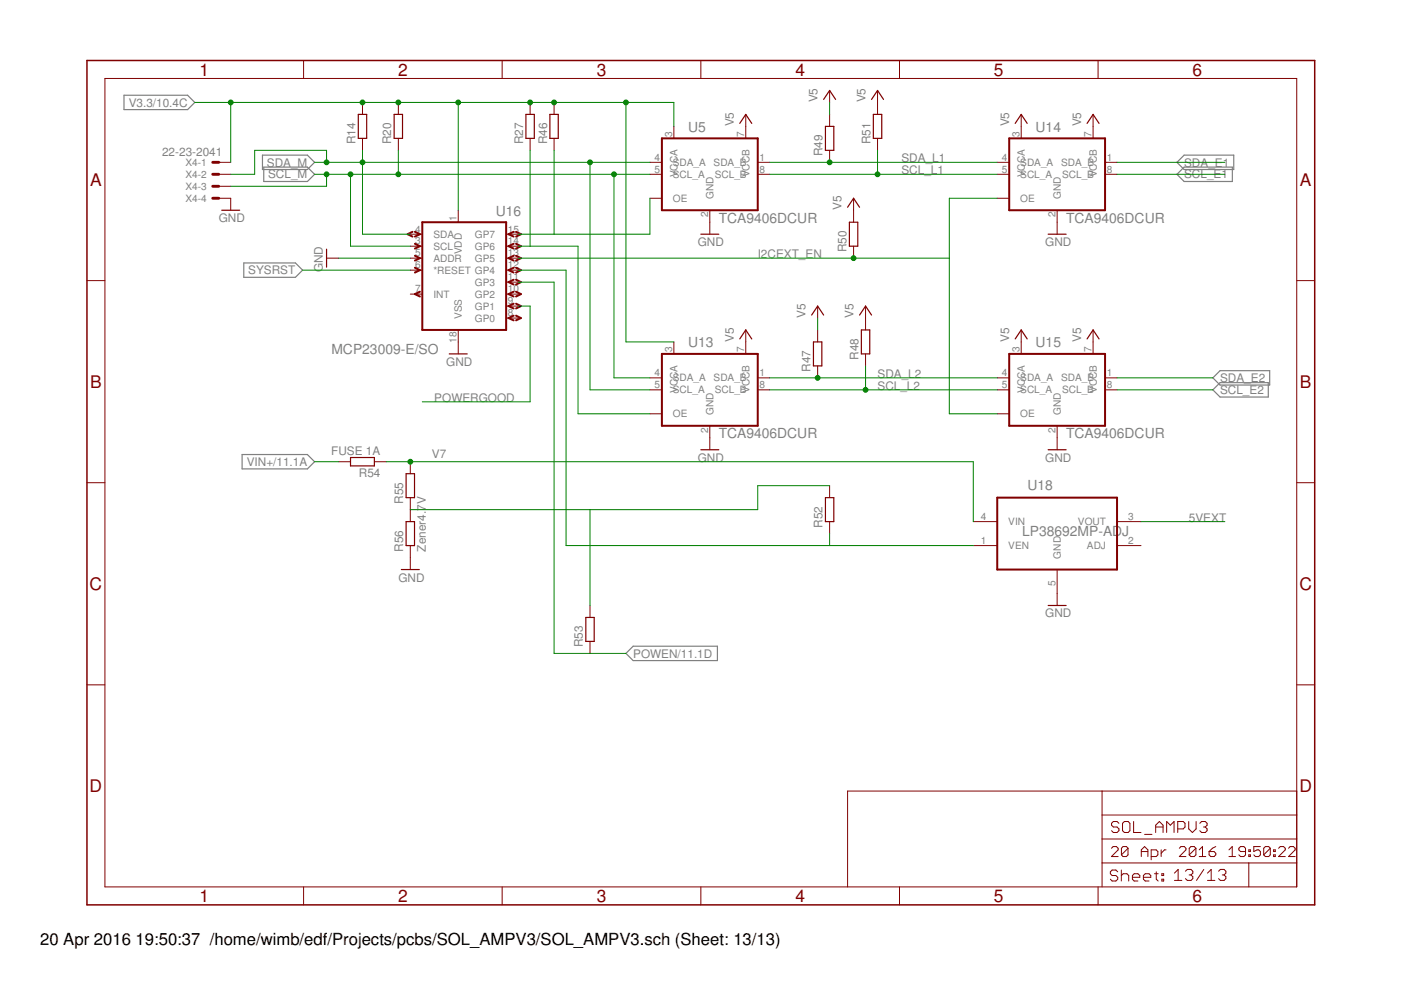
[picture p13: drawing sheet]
<svg xmlns="http://www.w3.org/2000/svg" width="297mm" height="210mm" viewBox="0 0 297 210" stroke-linecap="round" stroke-linejoin="round" font-family="sans-serif">
<defs><g id="words">
<g font-size="3.7" fill="#800000">
<text x="42.3" y="16">1</text>
<text x="84.4" y="16">2</text>
<text x="126.5" y="16">3</text>
<text x="168.6" y="16">4</text>
<text x="210.7" y="16">5</text>
<text x="252.9" y="16">6</text>
<text x="19.1" y="39.4">A</text>
<text x="275.6" y="39.4">A</text>
<text x="19.1" y="82.2">B</text>
<text x="275.6" y="82.2">B</text>
<text x="19" y="125.1">C</text>
<text x="275.5" y="125.1">C</text>
<text x="19" y="167.9">D</text>
<text x="275.5" y="167.9">D</text>
<text x="42.3" y="191.2">1</text>
<text x="84.4" y="191.2">2</text>
<text x="126.5" y="191.2">3</text>
<text x="168.6" y="191.2">4</text>
<text x="210.7" y="191.2">5</text>
<text x="252.9" y="191.2">6</text>
</g>
<g font-size="3.5">
<text x="8.5" y="200.4">20 Apr 2016</text>
<text x="28.8" y="200.4">19:50:37 /home/wimb/edf/Projects/pcbs/SOL_AMPV3/SOL_AMPV3.sch (Sheet: 13/13)</text>
</g>
<g font-size="2.9" fill="#808080">
<text x="145.9" y="28">U5</text>
<text x="219.6" y="28">U14</text>
<text x="105.1" y="45.9">U16</text>
<text x="152.4" y="47.2">TCA9406DCUR</text>
<text x="226" y="47.2">TCA9406DCUR</text>
<text x="70.3" y="75.1">MCP23009-E/SO</text>
<text x="145.9" y="73.7">U13</text>
<text x="219.6" y="73.7">U15</text>
<text x="152.4" y="92.9">TCA9406DCUR</text>
<text x="226" y="92.9">TCA9406DCUR</text>
<text x="217.8" y="104">U18</text>
<text x="216.7" y="113.6">LP38692MP-ADJ</text>
</g>
<g font-size="2.5" fill="#808080">
<text x="27.3" y="22.6">V3.3/10.4C</text>
<text x="173.3" y="21.7" transform="rotate(-90 173.3 21.7)">V5</text>
<text x="183.5" y="21.7" transform="rotate(-90 183.5 21.7)">V5</text>
<text x="155.6" y="26.8" transform="rotate(-90 155.6 26.8)">V5</text>
<text x="214" y="26.8" transform="rotate(-90 214 26.8)">V5</text>
<text x="229.2" y="26.8" transform="rotate(-90 229.2 26.8)">V5</text>
<text x="34.4" y="33">22-23-2041</text>
<text x="56.6" y="35.3">SDA_M</text>
<text x="75.3" y="30.6" transform="rotate(-90 75.3 30.6)">R14</text>
<text x="83" y="30.6" transform="rotate(-90 83 30.6)">R20</text>
<text x="110.9" y="30.6" transform="rotate(-90 110.9 30.6)">R27</text>
<text x="116" y="30.6" transform="rotate(-90 116 30.6)">R46</text>
<text x="174.4" y="33.1" transform="rotate(-90 174.4 33.1)">R49</text>
<text x="184.5" y="30.6" transform="rotate(-90 184.5 30.6)">R51</text>
<text x="191.1" y="34.4">SDA_L1</text>
<text x="251.1" y="35.3">SDA_E1</text>
<text x="56.8" y="37.8">SCL_M</text>
<text x="191.1" y="37">SCL_L1</text>
<text x="251.1" y="37.8">SCL_E1</text>
<text x="46.4" y="47.1">GND</text>
<text x="178.4" y="44.6" transform="rotate(-90 178.4 44.6)">V5</text>
<text x="148" y="52.2">GND</text>
<text x="179.5" y="53.5" transform="rotate(-90 179.5 53.5)">R50</text>
<text x="221.6" y="52.2">GND</text>
<text x="52.6" y="58.2">SYSRST</text>
<text x="68.5" y="57.7" transform="rotate(-90 68.5 57.7)">GND</text>
<text x="160.7" y="54.7">I2CEXT_EN</text>
<text x="170.8" y="67.4" transform="rotate(-90 170.8 67.4)">V5</text>
<text x="181" y="67.4" transform="rotate(-90 181 67.4)">V5</text>
<text x="94.6" y="77.6">GND</text>
<text x="155.6" y="72.5" transform="rotate(-90 155.6 72.5)">V5</text>
<text x="182" y="76.3" transform="rotate(-90 182 76.3)">R48</text>
<text x="214" y="72.5" transform="rotate(-90 214 72.5)">V5</text>
<text x="229.2" y="72.5" transform="rotate(-90 229.2 72.5)">V5</text>
<text x="171.9" y="78.9" transform="rotate(-90 171.9 78.9)">R47</text>
<text x="186" y="80.1">SDA_L2</text>
<text x="186" y="82.7">SCL_L2</text>
<text x="258.7" y="81">SDA_E2</text>
<text x="258.7" y="83.6">SCL_E2</text>
<text x="92.1" y="85.2">POWERGOOD</text>
<text x="52.3" y="98.8">VIN+/11.1A</text>
<text x="70.2" y="96.4">FUSE 1A</text>
<text x="76.1" y="101.2">R54</text>
<text x="91.6" y="97.1">V7</text>
<text x="148" y="97.9">GND</text>
<text x="221.6" y="97.9">GND</text>
<text x="85.5" y="106.8" transform="rotate(-90 85.5 106.8)">R55</text>
<text x="174.4" y="111.9" transform="rotate(-90 174.4 111.9)">R52</text>
<text x="252.1" y="110.6">5VEXT</text>
<text x="85.5" y="116.9" transform="rotate(-90 85.5 116.9)">R56</text>
<text x="90.3" y="116.9" transform="rotate(-90 90.3 116.9)">Zener4.7V</text>
<text x="84.5" y="123.3">GND</text>
<text x="221.6" y="130.9">GND</text>
<text x="123.6" y="137.3" transform="rotate(-90 123.6 137.3)">R53</text>
<text x="134.2" y="139.4">POWEN/11.1D</text>
</g>
<g font-size="2.1" fill="#808080">
<text x="142.5" y="29" transform="rotate(-90 142.5 29)">3</text>
<text x="157.8" y="29" transform="rotate(-90 157.8 29)">7</text>
<text x="216.2" y="29" transform="rotate(-90 216.2 29)">3</text>
<text x="231.4" y="29" transform="rotate(-90 231.4 29)">7</text>
<text x="39.3" y="35.2">X4-1</text>
<text x="138.8" y="34.1">4</text>
<text x="142.7" y="35.2">SDA_A</text>
<text x="151.3" y="35.2">SDA_B</text>
<text x="161" y="34.1">1</text>
<text x="212.4" y="34.1">4</text>
<text x="216.3" y="35.2">SDA_A</text>
<text x="225" y="35.2">SDA_B</text>
<text x="234.7" y="34.1">1</text>
<text x="39.3" y="37.7">X4-2</text>
<text x="39.3" y="40.3">X4-3</text>
<text x="138.8" y="36.6">5</text>
<text x="142.7" y="37.7">SCL_A</text>
<text x="143.6" y="37.6" transform="rotate(-90 143.6 37.6)">VCCA</text>
<text x="151.5" y="37.7">SCL_B</text>
<text x="158.9" y="37.6" transform="rotate(-90 158.9 37.6)">VCCB</text>
<text x="161" y="36.6">8</text>
<text x="212.4" y="36.6">5</text>
<text x="216.3" y="37.7">SCL_A</text>
<text x="217.3" y="37.6" transform="rotate(-90 217.3 37.6)">VCCA</text>
<text x="225.2" y="37.7">SCL_B</text>
<text x="232.5" y="37.6" transform="rotate(-90 232.5 37.6)">VCCB</text>
<text x="234.7" y="36.6">8</text>
<text x="39.3" y="42.8">X4-4</text>
<text x="96.8" y="46.8" transform="rotate(-90 96.8 46.8)">1</text>
<text x="142.7" y="42.8">OE</text>
<text x="150.1" y="46.1" transform="rotate(-90 150.1 46.1)">2</text>
<text x="151.3" y="42.2" transform="rotate(-90 151.3 42.2)">GND</text>
<text x="216.3" y="42.8">OE</text>
<text x="223.8" y="46.1" transform="rotate(-90 223.8 46.1)">2</text>
<text x="224.9" y="42.2" transform="rotate(-90 224.9 42.2)">GND</text>
<text x="88" y="51.8">3</text>
<text x="88" y="49.3">4</text>
<text x="91.9" y="53">SCL</text>
<text x="91.9" y="50.4">SDA</text>
<text x="97.9" y="54" transform="rotate(-90 97.9 54)">VDD</text>
<text x="100.7" y="53">GP6</text>
<text x="100.7" y="50.4">GP7</text>
<text x="107.7" y="51.8">14</text>
<text x="107.7" y="49.3">15</text>
<text x="88" y="54.4">5</text>
<text x="88" y="56.9">6</text>
<text x="91.9" y="55.5">ADDR</text>
<text x="91.9" y="58">*RESET GP4</text>
<text x="100.7" y="55.5">GP5</text>
<text x="107.7" y="59.5">11</text>
<text x="107.7" y="56.9">12</text>
<text x="107.7" y="54.4">13</text>
<text x="88" y="62">7</text>
<text x="91.9" y="63.1">INT</text>
<text x="100.7" y="65.6">GP1</text>
<text x="100.7" y="63.1">GP2</text>
<text x="100.7" y="60.6">GP3</text>
<text x="107.7" y="64.5">9</text>
<text x="107.7" y="62">10</text>
<text x="97.9" y="67.6" transform="rotate(-90 97.9 67.6)">VSS</text>
<text x="100.7" y="68.2">GP0</text>
<text x="107.7" y="67.1">8</text>
<text x="96.8" y="72.7" transform="rotate(-90 96.8 72.7)">18</text>
<text x="142.5" y="74.7" transform="rotate(-90 142.5 74.7)">3</text>
<text x="157.8" y="74.7" transform="rotate(-90 157.8 74.7)">7</text>
<text x="216.2" y="74.7" transform="rotate(-90 216.2 74.7)">3</text>
<text x="231.4" y="74.7" transform="rotate(-90 231.4 74.7)">7</text>
<text x="138.8" y="79.8">4</text>
<text x="138.8" y="82.3">5</text>
<text x="142.7" y="80.9">SDA_A</text>
<text x="142.7" y="83.4">SCL_A</text>
<text x="143.6" y="83.3" transform="rotate(-90 143.6 83.3)">VCCA</text>
<text x="151.3" y="80.9">SDA_B</text>
<text x="151.5" y="83.4">SCL_B</text>
<text x="158.9" y="83.3" transform="rotate(-90 158.9 83.3)">VCCB</text>
<text x="161" y="79.8">1</text>
<text x="161" y="82.3">8</text>
<text x="212.4" y="79.8">4</text>
<text x="212.4" y="82.3">5</text>
<text x="216.3" y="80.9">SDA_A</text>
<text x="216.3" y="83.4">SCL_A</text>
<text x="217.3" y="83.3" transform="rotate(-90 217.3 83.3)">VCCA</text>
<text x="225" y="80.9">SDA_B</text>
<text x="225.2" y="83.4">SCL_B</text>
<text x="232.5" y="83.3" transform="rotate(-90 232.5 83.3)">VCCB</text>
<text x="234.7" y="79.8">1</text>
<text x="234.7" y="82.3">8</text>
<text x="142.7" y="88.5">OE</text>
<text x="151.3" y="87.9" transform="rotate(-90 151.3 87.9)">GND</text>
<text x="216.3" y="88.5">OE</text>
<text x="224.9" y="87.9" transform="rotate(-90 224.9 87.9)">GND</text>
<text x="150.1" y="91.8" transform="rotate(-90 150.1 91.8)">2</text>
<text x="223.8" y="91.8" transform="rotate(-90 223.8 91.8)">2</text>
<text x="207.9" y="110.2">4</text>
<text x="213.8" y="111.4">VIN</text>
<text x="228.6" y="111.4">VOUT</text>
<text x="239.2" y="110.2">3</text>
<text x="207.9" y="115.3">1</text>
<text x="213.8" y="116.4">VEN</text>
<text x="224.9" y="118.4" transform="rotate(-90 224.9 118.4)">GND</text>
<text x="230.5" y="116.4">ADJ</text>
<text x="239.2" y="115.3">2</text>
<text x="223.8" y="124.3" transform="rotate(-90 223.8 124.3)">5</text>
</g>
</g></defs>
<path d="M26.3 20.2h13.5l1.5 1.5-1.5 1.5h-13.5zM55.6 32.9h9.6l1.5 1.5-1.5 1.5h-9.6zM55.9 35.4h9.3l1.5 1.6-1.5 1.5h-9.3zM251.1 32.9h10.5v3h-10.5l-1.6-1.5zM251.1 35.4h10.2v3.1h-10.2l-1.6-1.5zM51.7 55.8h10.9l1.6 1.5-1.6 1.5h-10.9zM51.3 96.4h13.9l1.5 1.5-1.5 1.5h-13.9zM257.2 80.1l1.5-1.5h10.5v3h-10.5zM257.2 82.7l1.5-1.6h10.2v3.1h-10.2zM132.7 138.5l1.5-1.5h17.9v3.1h-17.9z" fill="none" stroke="#808080" stroke-width=".25"/>
<g fill="none" stroke="#800000" stroke-width=".21">
<path d="M22.2 16.6h252.7v171.4h-252.7zM64.4 12.8v3.8M106.5 12.8v3.8M148.6 12.8v3.8M175.9 19.2v2.5M186.1 19.2v5.1M190.7 12.8v3.8M232.8 12.8v3.8M46.4 34.4h2.5M46.4 37h2.5M46.4 39.5h2.5M76.9 21.7v2.6"/>
<path d="M76.9 29.3v2.6M84.5 21.7v2.6M84.5 29.3v2.6M112.4 21.7v2.6M112.4 29.3v2.6M117.5 21.7v2.6M117.5 29.3v2.6M137.8 34.4h2.5M137.8 37h2.5M142.9 26.8v2.5M158.1 24.3v5M160.7 34.4h2.5"/>
<path d="M160.7 37h2.5M175.9 24.3v2.5M175.9 31.9v2.5M186.1 29.3v2.6M211.4 34.4h2.6M211.4 37h2.6M216.5 24.3v5M231.8 24.3v5M234.3 34.4h2.5M234.3 37h2.5M18.4 59.5h3.8M46.4 42h2.5v2.6"/>
<path d="M69.2 54.7h2.6M87 52.2h2.5M87 54.7h2.5M87 57.3h2.5M87 49.7h2.5M97.2 44.6v2.5M107.3 52.2h2.6M107.3 54.7h2.6M107.3 57.3h2.6M107.3 49.7h2.6M107.3 59.8h2.6M137.8 42h2.5"/>
<path d="M150.5 44.6v5.1M181 42v5.1M181 52.2v2.5M211.4 42h2.6M224.1 44.6v5.1M274.9 59.5h3.8M87 62.4h2.5M97.2 70v5M107.3 62.4h2.6M107.3 67.4h2.6M107.3 64.9h2.6M142.9 72.5v2.5"/>
<path d="M158.1 70v5M173.4 64.9v2.5M173.4 70v2.5M173.4 77.6v2.5M183.5 64.9v5.1M183.5 75v2.6M216.5 70v5M231.8 70v5M71.8 97.9h2.5M79.4 97.9h2.5M87 97.9v2.5M137.8 87.7h2.5"/>
<path d="M137.8 80.1h2.5M137.8 82.7h2.5M150.5 90.3v5.1M160.7 80.1h2.5M160.7 82.7h2.5M211.4 87.7h2.6M211.4 80.1h2.6M211.4 82.7h2.6M224.1 90.3v5.1M234.3 80.1h2.5M234.3 82.7h2.5M18.4 102.3h3.8"/>
<path d="M87 105.5v5.1M87 115.7v5.1M175.9 103v2.5M175.9 110.6v2.5M206.4 110.6h5M206.4 115.7h5M236.8 110.6h5.1M236.8 115.7h5.1M274.9 102.3h3.8M125.1 128.4v2.5M125.1 136v2.5M224.1 120.8v7.6"/>
<path d="M18.4 145.2h3.8M274.9 145.2h3.8M233.7 167.7v20.3M233.7 177.9h41.2M233.7 172.8h41.2M235.6 179.9l.4-.4h.7l.4 .4v.3l-1.5 1.4h1.5M237.2 174.6l-.4-.4h-.7l-.4 .4v.4l.4 .3h.7l.4 .4v.4l-.4 .4h-.7l-.4-.4M238 174.6l.4-.4h.8l.4 .4v1.5l-.4 .4h-.8l-.4-.4zM239.2 179.9v1.4l-.4 .3h-.7l-.3-.3M239.2 179.9l-.4-.4h-.7l-.3 .4v1.4M239.2 179.9l-1.4 1.4M240.3 174.2v2.3h1.6"/>
<path d="M242.7 176.9h1.5M245 175.3h1.6M245 176.5v-1.5l.8-.8 .8 .8v1.5M247.4 176.5v-2.3l.7 .8 .8-.8v2.3M249.7 175.7h1.2l.3-.4v-.7l-.3-.4h-1.2v2.3M250 179.9l.4-.4h.7l.3 .4v.3l-1.4 1.4h1.4M252 174.2v1.5l.8 .8 .8-.8v-1.5M253.6 179.9v1.4l-.4 .3h-.7l-.4-.3M253.6 179.9l-.4-.4h-.7l-.4 .4v1.4M253.6 179.9l-1.5 1.4M254.4 174.6l.4-.4h.7l.4 .4v.4l-.4 .3M255.2 175.3h.3"/>
<path d="M255.5 175.3l.4 .4v.4l-.4 .4h-.7l-.4-.4M257.8 179.5l-.8 .4-.7 .7M267.2 179.5h-1.4v1.1l.7-.4h.4l.3 .4v.7l-.3 .3h-.7l-.4-.3M269.3 179.9v1.4l-.3 .3h-.7l-.4-.3M269.3 179.9l-.3-.4h-.7l-.4 .4v1.4M269.3 179.9l-1.4 1.4M271.1 179.9l.3-.4h.7l.4 .4v.3l-1.4 1.4h1.4M273.2 179.9l.3-.4h.7l.4 .4v.3l-1.4 1.4h1.4M274.9 167.7h-95.2v20.3M64.4 188v3.9M106.5 188v3.9M148.6 188v3.9"/>
<path d="M190.7 188v3.9M232.8 188v3.9M233.7 183h41.2M237 184.8l-.4-.3h-.8l-.4 .3v.5l.4 .3h.8l.4 .4v.4l-.4 .4h-.8l-.4-.4M237.7 184.5v2.3M237.7 185.6l.4-.3h.8l.4 .3v1.2M240.1 186h1.6v-.4l-.4-.3h-.8l-.4 .3v.8l.4 .4h.8M242 181.6v-1.4l.7-.7 .7 .7v1.4M242 180.6h1.4M242.4 186h1.6v-.4l-.4-.3h-.8l-.4 .3v.8l.4 .4h.8M244.1 181.6h1l.4-.3v-.7l-.4-.4h-1v2.1M244.8 185.3h.8"/>
<path d="M245.2 184.8v1.6l.4 .4M246.2 180.2v1.4M246.3 185.3h.4v.3h-.4zM246.3 186.4h.4v.4h-.4zM247.2 180.2h-.3l-.7 .7M249 185.1l.8-.8v2.4M249 186.7h1.6M251.3 184.7l.4-.4h.8l.4 .4v.4l-.4 .4M252.1 185.5h.4M252.5 185.5l.4 .4v.4l-.4 .4h-.8l-.4-.4M254.3 181.6h1.4M254.3 180.2l.7-.7v2.1"/>
<path d="M255.2 184.3l-1.5 2.4M256 186.7h1.6M256 185.1l.8-.8v2.4M256.3 180.6h1.1l.4 .3v.4l-.4 .3h-.7l-.4-.3zM258.4 184.7l.3-.4h.8l.4 .4v.4l-.4 .4M259.1 185.5h.4M259.5 185.5l.4 .4v.4l-.4 .4h-.8l-.3-.4M260.6 181.6h1.4M260.6 180.2l.7-.7v2.1M264.1 180.6h-1.1l-.3-.4v-.3l.3-.4h.7l.4 .4v1.4l-.4 .3h-.7l-.3-.3M264.8 180.2h.3v.4h-.3zM264.8 181.3h.3v.3h-.3z"/>
<path d="M264.8 183v5M270 181.3h.4v.3h-.4zM270 180.2h.4v.4h-.4z"/>
</g>
<path d="M18.4 12.8h260.3v179.1h-260.3z" fill="none" stroke="#800000" stroke-width=".32"/>
<g fill="none" stroke="#800000" stroke-width=".42">
<path d="M140.3 29.3h20.4v15.3h-20.4zM214 29.3h20.3v15.3h-20.3zM87.5 49.1l-1.1 .6 1.1 .5M88 51.7l1 .5-1 .5M88 54.2l1 .5-1 .5M88 56.8l1 .5-1 .5M88 49.1l1 .6-1 .5M89.5 47.1h17.8v22.9h-17.8zM108.9 59.3l-1.1 .5 1.1 .5M108.9 56.8l-1.1 .5 1.1 .5M108.9 54.2l-1.1 .5 1.1 .5M108.9 51.7l-1.1 .5 1.1 .5"/>
<path d="M108.9 49.1l-1.1 .6 1.1 .5M109.4 59.3l1 .5-1 .5M109.4 56.8l1 .5-1 .5M109.4 54.2l1 .5-1 .5M109.4 51.7l1 .5-1 .5M109.4 49.1l1 .6-1 .5M89 61.8l-1 .6 1 .5M108.9 66.9l-1.1 .5 1.1 .5M108.9 64.4l-1.1 .5 1.1 .5M108.9 61.8l-1.1 .6 1.1 .5M109.4 66.9l1 .5-1 .5M109.4 64.4l1 .5-1 .5"/>
<path d="M109.4 61.8l1 .6-1 .5M140.3 75h20.4v15.3h-20.4zM214 75h20.3v15.3h-20.3zM211.4 105.5h25.4v15.3h-25.4z"/>
</g>
<g fill="none" stroke="#800000" stroke-width=".25">
<path d="M76 24.3h1.7v5h-1.7zM83.6 24.3h1.7v5h-1.7zM111.5 24.3h1.8v5h-1.8zM116.6 24.3h1.8v5h-1.8zM156.8 26.2l1.3-1.9 1.3 1.9M174.6 21.1l1.3-1.9 1.3 1.9M175 26.8h1.8v5.1h-1.8zM184.8 21.1l1.3-1.9 1.2 1.9M185.2 24.3h1.7v5h-1.7zM215.2 26.2l1.3-1.9 1.3 1.9M230.5 26.2l1.3-1.9 1.2 1.9M47 44.6h3.8"/>
<path d="M69.2 52.8v3.8M148.6 49.7h3.8M179.7 43.9l1.3-1.9 1.2 1.9M180.1 47.1h1.8v5.1h-1.8zM222.2 49.7h3.8M95.2 75h3.9M156.8 71.9l1.3-1.9 1.3 1.9M172.1 66.8l1.3-1.9 1.2 1.9M172.5 72.5h1.7v5.1h-1.7zM182.2 66.8l1.3-1.9 1.3 1.9M182.6 70h1.8v5h-1.8zM215.2 71.9l1.3-1.9 1.3 1.9"/>
<path d="M230.5 71.9l1.3-1.9 1.2 1.9M74.3 97h5.1v1.8h-5.1zM148.6 95.4h3.8M222.2 95.4h3.8M86.1 100.4h1.8v5.1h-1.8zM86.1 110.6h1.8v5.1h-1.8zM175 105.5h1.8v5.1h-1.8zM85.1 120.8h3.8M124.2 130.9h1.8v5.1h-1.8zM222.2 128.4h3.8"/>
</g>
<path d="M45.1 34.4h1.3M45.1 37h1.3M45.1 39.5h1.3M45.1 42h1.3" fill="none" stroke="#800000" stroke-width=".61"/>
<g fill="none" stroke="#008000" stroke-width=".21">
<path d="M41.3 21.7h101.6v5.1M48.9 21.7v12.7M66.7 34.4h71.1M66.7 37h71.1M69.2 34.4v-2.5h-15.2v5.1h-5.1M69.2 37v2.5h-20.3M74.3 37v15.2h12.7M76.9 31.9v17.8h10.1M84.5 31.9v5.1M97.2 21.7v22.9M112.4 31.9v20.3M117.5 31.9v17.8"/>
<path d="M125.1 34.4v48.3h12.7M130.2 37v43.1h7.6M132.7 21.7v50.8h10.2M163.2 34.4h48.2M163.2 37h48.2M175.9 21.7v2.6M186.1 31.9v5.1M236.8 34.4h22.9M236.8 37h22.9M64.2 57.3h22.8M71.8 54.7h15.2M109.9 54.7h91.4"/>
<path d="M109.9 52.2h12.7v35.5h15.2M109.9 57.3h10.1v58.4h86.4M109.9 59.8h7.6v78.7h15.2M137.8 42v7.7h-27.9M211.4 42h-10.1v45.7h10.1M109.9 64.9h2.5v20.3h-22.9M173.4 67.4v2.6M183.5 77.6v5.1M66.7 97.9h5.1M81.9 97.9h124.5v12.7M163.2 82.7h48.2M163.2 80.1h48.2"/>
<path d="M236.8 82.7h20.4M236.8 80.1h20.4M125.1 108.1v20.3M175.9 113.1v2.6M175.9 103h-15.2v5.1h-73.7M241.9 110.6h17.8"/>
</g>
<g fill="#008000" stroke="#008000" stroke-width=".21">
<circle cx="76.9" cy="21.7" r=".51"/>
<circle cx="84.5" cy="21.7" r=".51"/>
<circle cx="132.7" cy="21.7" r=".51"/>
<circle cx="112.4" cy="21.7" r=".51"/>
<circle cx="117.5" cy="21.7" r=".51"/>
<circle cx="97.2" cy="21.7" r=".51"/>
<circle cx="48.9" cy="21.7" r=".51"/>
<circle cx="76.9" cy="34.4" r=".51"/>
<circle cx="125.1" cy="34.4" r=".51"/>
<circle cx="69.2" cy="34.4" r=".51"/>
<circle cx="84.5" cy="37" r=".51"/>
<circle cx="130.2" cy="37" r=".51"/>
<circle cx="69.2" cy="37" r=".51"/>
<circle cx="74.3" cy="37" r=".51"/>
<circle cx="181" cy="54.7" r=".51"/>
<circle cx="175.9" cy="34.4" r=".51"/>
<circle cx="186.1" cy="37" r=".51"/>
<circle cx="173.4" cy="80.1" r=".51"/>
<circle cx="183.5" cy="82.7" r=".51"/>
<circle cx="87" cy="97.9" r=".51"/>
</g>
<use href="#words"/>
</svg>
